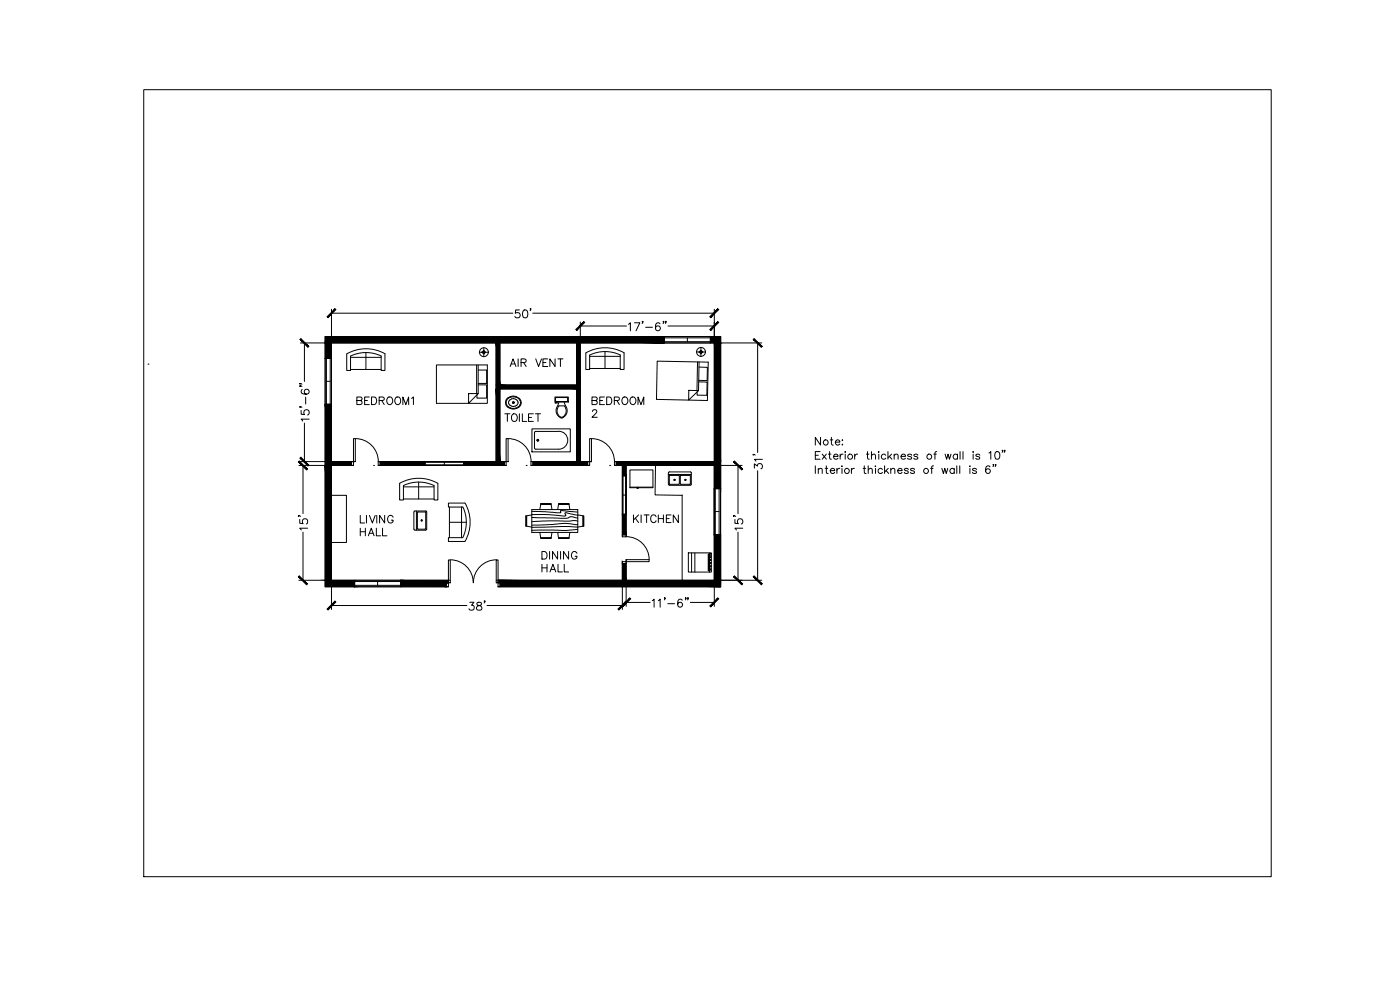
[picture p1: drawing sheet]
<svg xmlns="http://www.w3.org/2000/svg" width="420mm" height="297mm" viewBox="0 0 420 297" stroke-linecap="round" stroke-linejoin="round" font-family="sans-serif">
<defs><g id="words">
<g font-size="6.2">
<text x="153.5" y="96.7">50'</text>
<text x="187.3" y="100.5">17'-6&quot;</text>
<text x="139.7" y="184.1">38'</text>
</g>
<g font-size="5.7">
<text x="105.8" y="122.8">BEDROOM1</text>
<text x="150.3" y="127.7">TOILET</text>
<text x="188.7" y="158">KITCHEN</text>
</g>
<text font-size="5.3" x="152" y="111.1">AIR VENT</text>
</g></defs>
<!-- layer: 0 -->
<g fill="none" stroke="#000" stroke-width=".3">
<path d="M44.4 109.2h.1M150 102.9h23v12.6h-23zM106.1 139.6h-6.6v34.5h35.6M106.6 138.5h-7.1v-35.6h49.4v35.6h-35.4M112.1 139.6h.1M113.5 139.6h38.4M152.5 138.5h-2.5v-21.8h23v21.8h-13.7M157.9 139.6h.1M159.3 139.6h17.7M177.5 138.5h-3.3v-35.6h40.2v35.6h-30M183 139.6h.1M184.4 139.6h2.4v21.5"/>
<path d="M214.4 139.6v34.5h-26.5v-6.2M134.6 176.1h-37v-75.1h118.7v75.1h-66.8M142 174.1h.1M186.8 168.5v5.6h-37.9M187.9 161.1v-21.5h26.5v34.5"/>
</g>
<!-- layer: hatches -->
<g fill="#000" stroke="#000" stroke-width=".3">
<path d="M97.6 102.9h1.9v4.7zM97.6 121.3h1.9z"/>
<path d="M97.6 107.6h1.9zM97.6 102.9l1.9 4.7h-1.9z"/>
<path d="M148.9 102.9l1.1 12.6v-12.6zM148.9 102.9l1.1 12.6h-1.1z"/>
<path d="M148.9 116.7l1.1 21.8v-21.8zM148.9 116.7l1.1 21.8h-1.1z"/>
<path d="M173 102.9l1.2 12.6v-12.6zM173 102.9l1.2 12.6h-1.2z"/>
<path d="M148.9 115.5l25.3 1.2v-1.2zM148.9 115.5l25.3 1.2h-25.3z"/>
<path d="M173 116.7l1.2 21.8v-21.8zM173 116.7l1.2 21.8h-1.2z"/>
<path d="M97.6 101l101.8 1.9v-1.9zM97.6 101l101.8 1.9h-101.8z"/>
<path d="M213.2 101l3.1 1.9v-1.9zM213.2 101l3.1 1.9h-3.1z"/>
<path d="M214.4 102.9l1.9 35.6v-35.6zM214.4 102.9l1.9 35.6h-1.9z"/>
<path d="M97.6 121.3l1.9 17.2v-17.2zM97.6 121.3l1.9 17.2h-1.9z"/>
<path d="M97.6 139.6l1.9 34.5v-34.5zM97.6 139.6l1.9 34.5h-1.9z"/>
<path d="M97.6 138.5l7.9 1.1v-1.1zM97.6 138.5l7.9 1.1h-7.9z"/>
<path d="M114.1 138.5l13.5 1.1v-1.1zM114.1 138.5l13.5 1.1h-13.5z"/>
<path d="M139.1 138.5l12.2 1.1v-1.1zM139.1 138.5l12.2 1.1h-12.2z"/>
<path d="M159.9 138.5l16.5 1.1v-1.1zM159.9 138.5l16.5 1.1h-16.5z"/>
<path d="M186.8 139.6l1.1 3.2v-3.2zM186.8 139.6l1.1 3.2h-1.1z"/>
<path d="M185 138.5l31.3 1.1v-1.1zM185 138.5l31.3 1.1h-31.3z"/>
<path d="M214.4 139.6l1.9 7v-7zM214.4 139.6l1.9 7h-1.9z"/>
<path d="M186.8 154.3l1.1 6.2v-6.2zM186.8 154.3l1.1 6.2h-1.1z"/>
<path d="M97.6 174.1l8.8 2v-2zM97.6 174.1l8.8 2h-8.8z"/>
<path d="M120.2 174.9l13.8 1.2v-1.2zM120.2 174.9l13.8 1.2h-13.8z"/>
<path d="M120.2 174.1l14.4 .8v-.8zM120.2 174.1l14.4 .8h-14.4z"/>
<path d="M186.8 169.1l1.1 5v-5zM186.8 169.1l1.1 5h-1.1z"/>
<path d="M214.4 160.4l1.9 13.7v-13.7zM214.4 160.4l1.9 13.7h-1.9z"/>
<path d="M149.5 174.1l66.8 .8v-.8zM149.5 174.1l66.8 .8h-66.8z"/>
<path d="M150.1 174.9l66.2 1.2v-1.2zM150.1 174.9l66.2 1.2h-66.2z"/>
</g>
<!-- layer: door -->
<g fill="none" stroke="#000" stroke-width=".3">
<path d="M105.5 138.5h.6v1.1h-.6zM106.1 131.6h.5v6.9h-.5zM106.7 131.6a6.9 6.9 0 0 1 6.8 6.9M113.5 138.5h.6v1.1h-.6zM151.3 138.5h.6v1.1h-.6zM151.9 131.6h.6v6.9h-.6zM152.5 131.6a6.9 6.9 0 0 1 6.9 6.9M159.3 138.5h.6v1.1h-.6zM176.4 138.5h.6v1.1h-.6zM177 131.6h.5v6.9h-.5zM177.5 131.6a6.9 6.9 0 0 1 6.9 6.9M184.4 138.5h.6v1.1h-.6z"/>
<path d="M134 174.9h.6v1.2h-.6zM134.6 168h.5v6.9h-.5zM135.1 168a6.9 6.9 0 0 1 6.9 6.8M148.9 168h.6v6.9h-.6zM148.9 168a6.9 6.9 0 0 0-6.8 6.8M149.5 174.9h.6v1.2h-.6zM186.8 168.5h1.1v.6h-1.1zM186.8 160.5h1.1v.6h-1.1zM187.9 167.9h6.9v.6h-6.9zM187.9 161a6.9 6.9 0 0 1 6.9 6.9"/>
</g>
<!-- layer: window -->
<g fill="none" stroke="#000" stroke-width=".3">
<path d="M97.6 107.6h1.9v13.7h-1.9zM98 107.6v13.7M98 114.4h1.1M99.1 107.6v13.7M199.4 101h13.8v1.9h-13.8zM199.4 102.5h13.8M199.4 101.4h13.8M206.3 101.4v1.1M127.6 138.5h11.5v1.1h-11.5zM127.6 138.7h11.5M127.6 139.6h11.5M127.6 139.5h11.5"/>
<path d="M133.3 138.7v.8M99.5 148.6h4.5v14.2h-4.8M187 142.8v11.5M187 148.5h.7M187.7 142.8v11.5M187.9 142.8v11.5v-11.5h-1.1v11.5M214.3 146.6h1.9v13.8h-1.9zM214.7 146.6v13.8M214.7 153.5h1.1M215.8 146.6v13.8M106.4 174.1h13.8v2h-13.8zM106.4 175.6h13.8"/>
<path d="M106.4 174.5h13.8M113.3 174.5v1.1M204.7 174.1h.1"/>
</g>
<!-- layer: blocks -->
<g fill="none" stroke="#000" stroke-width=".3">
<path d="M105.2 110.9h9.2M105.2 107.2h9.2M105.2 106.8a10.5 10.5 0 0 1 9.2 0v4.4h1.1l.1-5a11.5 11.5 0 0 0-11.5 0v5h1.1v-4.4M109.8 105.8v5.1M131 109.5h15.3v11.5h-15.3zM140.6 118.1h2.9l-2.9 2.9zM143 109.5v8.6M143.5 115.5h2.5v4h-2.9v-1M143.5 111h2.5v4h-2.5M143.5 109.5v8.6M143.8 105.7h1.2M145.2 105.1l.6 .6-.6 .5-.6-.5z"/>
<path d="M145.2 104.3v1.2M145.2 105.9v1.1M145.4 105.7h1.1M153.2 119.2l.3-.1a2.25 2.25 0 0 1 2.6 1.1M153.2 119.2a1.64 1.64 0 0 0-1.2 2.2M153.5 119.7a1.34 1.34 0 0 1 1.4 .2 1.34 1.34 0 0 1 .5 1.3M153.5 119.7l-.8 .8v.7M155.8 119.5a2.61 2.61 0 0 0-3.9 .5M155.8 119.5a1.71 1.71 0 0 1 .4 2.1M166.5 119.1h4.1v1.5h-4.1zM166.7 119.5v.8M166.8 119.5l.1-.2h3.3l.1 .2"/>
<path d="M170.3 119.5l-.1 .9M175.8 105.9v5h1.2v-4.4M175.8 105.9a11.5 11.5 0 0 1 11.5 0M177 110.6h9.1M177 106.9h9.1M177 106.5a10.6 10.6 0 0 1 9.2 0M181.6 105.5v5.1M187.3 105.9v5h-1.2v-4.4M197.2 108.4l15.4 .3-.3 11.5-15.3-.4zM206.7 117.1l2.9 .1-2.9 2.8zM209 105.6h1.2M209.3 108.6l-.1 8.6"/>
<path d="M209.7 114.6h2.5l-.1 4h-2.9v-1.1M209.8 110.1l2.5 .1-.1 4-2.5-.1M209.8 105.6l.6-.5 .5 .5-.5 .6zM209.8 108.6l-.2 8.6M210.4 104.3v1.1M210.4 105.8v1.2M210.6 105.6h1.1M151.9 120l-.2 .7 .2 .8M153.8 120.8h.4M154.1 120.6v.4M156.1 120.2l.1 .6-.2 .6M159.6 128.7h11.6v6.9h-11.6z"/>
<path d="M160.8 129.4l-.4 .4v4.6l.4 .4M160.8 129.4h6.9a2.69 2.69 0 0 1 2.7 2.7 2.69 2.69 0 0 1-2.7 2.7h-6.9M161.2 132.1h.4M161.4 131.9v.4M166.8 120.3l.1 .1M166.9 120.5h3.3M167 120.6l-.4 .1v.2h.6v-.3M167.8 120.6l-.4 1.1a2.24 2.24 0 0 0 1.4 3.7 2.37 2.37 0 0 0 .9-3.7l-.4-1.1M169.3 121.8a2.03 2.03 0 0 1-.9 3.4 2.11 2.11 0 0 1-.6-3.4h1.5M196.7 139.6l-.1 8.9 8.1 .1M119.9 145a11.5 11.5 0 0 1 11.5 0v5h-1.1v-4.3a10.5 10.5 0 0 0-9.2 0v4.3h-1.2zM121.1 149.7h9.2"/>
<path d="M121.1 146.1h9.2M124.2 153.6v5.2M124.2 158.8l.3 .2M124.5 153.3h3.3l.3 .3-.1 5.3-3.5 .2M124.5 153.3l-.3 .3M125 153.3v5.8M125.3 153.8v4.8l.2 .2M125.5 153.6h2.1l.2 .2M125.5 153.6l-.2 .2M125.6 144.6v5.1M127.8 153.8l-.1 4.9-2.2 .1M134.9 156.7h5"/>
<path d="M134.9 152.1v9.2M138.5 152.1v9.2M138.9 152.1a10.5 10.5 0 0 1 0 9.2h-4.3v1.2l5-.1a11.4 11.4 0 0 0-.1-11.5h-4.9v1.2h4.3M157.8 154.8h.2v3.1l-.2-.1zM159.6 153.4l8.2 .5a.37 .37 0 0 0 .5-.2 .37 .37 0 0 0-.1-.5l5.2 .5M159.6 154.4h5.2l4.1 .4a.55 .55 0 0 0 .5 .1 .55 .55 0 0 0 .4-.4l-.1-.2a.33 .33 0 0 1 0-.5 .33 .33 0 0 1 .5 .1l3.2 .7M159.6 155.3l10.4 .2 1.4-.5 2 .5M159.6 152.9h13.8v6.9h-13.8zM159.6 154.5l-1.5 .3v3.1l1.5 .2M162 152.9l.3-1.5h3.1l.3 1.5M162 159.8l.3 1.5h3.1l.3-1.5M162.3 151.1h3.1v.1h-3.1z"/>
<path d="M167.4 152.9l.2-1.5h3.2l.2 1.5M167.4 159.8l.2 1.5h3.2l.2-1.5M167.6 151.1h3.1l.1 .1h-3.2zM173.4 156.3h-8.9l-4.9 .2M173.4 157.4l-4.5-.4-3.2 .4-6.1 .2M173.4 154.5l1.5 .3v3.1l-1.5 .2-5.3-.1-8.5 .2M173.4 158.8l-3.3 .4-10.5-.1M175 154.8h.2v3l-.2 .1zM189.1 141h6.9v5.3h-6.9zM189.1 146.2h6.9M191.2 146.3v.2h.4v-.2M191.3 146.2v.3"/>
<path d="M200.6 141.9v3.4M200.6 142.4h6.9M200.6 145.3l.3 .3M200.9 142.8l2.8-.2 .2 .2M200.9 145.1l.1 .2h2.7l.2-.2M200.9 142.8v2.3M200.9 145.6h6.3M200.9 141.6h6.3M200.9 141.6l-.3 .3M203.9 142.8v2.3M204.2 142.8l2.8-.2 .2 .2M204.2 145.1l.1 .2h2.7l.2-.2"/>
<path d="M204.2 142.8v2.3M204.7 148.5v25.6M207.2 142.8v2.3M207.2 141.6l.3 .3v3.4l-.3 .3M162.3 161.4h3.1v.2h-3.1zM167.6 161.4h3.2l-.1 .2h-3.1zM206.6 165.9h6.9v5.7h-6.9zM207.6 165.9v5.7M208.5 165.9v5.7M212.6 166.3h.1v5h-.1zM212.9 165.9v5.7M213 166.1h.4v1.1h-.4z"/>
<circle cx="145.2" cy="105.7" r="1.33"/>
<circle cx="145.2" cy="105.7" r=".19"/>
<circle cx="210.4" cy="105.6" r="1.33"/>
<circle cx="210.4" cy="105.6" r=".19"/>
<circle cx="154.1" cy="120.8" r=".28"/>
<circle cx="154.1" cy="120.8" r=".19"/>
<circle cx="161.4" cy="132.1" r=".28"/>
<circle cx="161.4" cy="132.1" r=".19"/>
<circle cx="126.6" cy="156.2" r=".11"/>
<circle cx="126.6" cy="156.2" r=".19"/>
<circle cx="202.4" cy="144" r=".19"/>
<circle cx="202.4" cy="144" r=".11"/>
<circle cx="205.7" cy="144" r=".19"/>
<circle cx="205.7" cy="144" r=".11"/>
<circle cx="213.2" cy="170.8" r=".19"/>
<circle cx="213.2" cy="168.9" r=".19"/>
<circle cx="213.2" cy="168" r=".19"/>
<circle cx="213.2" cy="169.9" r=".19"/>
</g>
<!-- layer: text -->
<g fill="none" stroke="#000" stroke-width=".3">
<path d="M181.4 119.1h-1.4v2.3h1.4M182.1 119.1h.7a1.22 1.22 0 0 1 .8 1.2 1.22 1.22 0 0 1-.8 1.1h-.7zM186.9 119.4a1.09 1.09 0 0 1 1.6 .3 1.09 1.09 0 0 1-.5 1.6 1.1 1.1 0 0 1-1.4-.5 1.1 1.1 0 0 1 .3-1.4zM189.3 119.4a1.09 1.09 0 0 1 1.6 .3 1.09 1.09 0 0 1-.5 1.6 1.1 1.1 0 0 1-1.3-.5 1.1 1.1 0 0 1 .2-1.4zM177.7 120.2l1.3-.1 .2-.6-.5-.4h-1v2.3l1.4-.2 .1-.6-.5-.4M177.8 123.5l.4-.6 .8 .2a.66 .66 0 0 1-.2 1l-1.1 1.1h1.5M180 120.2h.8M184.4 120.2l1.3-.1 .2-.4-.1-.4-1.4-.2v2.3M185.1 120.2l.8 1.2M191.5 121.4v-2.3l.9 2.3 .8-2.3v2.3M108.1 154.6v2.3h1.3M108.1 158.5v2.3"/>
<path d="M108.1 159.5h1.5M109.6 158.5v2.3M110 154.6v2.3M110.9 154.6l.9 2.3 .8-2.3M112.9 158.5v2.3h1.4M113.1 154.6v2.3M114.8 158.5v2.3h1.3M115.4 154.6v2.3l-1.5-2.3v2.3M118 155.2a.85 .85 0 0 0-1-.6 .85 .85 0 0 0-.7 .9v.6a.83 .83 0 0 0 .9 .8 .83 .83 0 0 0 .8-.8h-.6M110.5 160.8l.9-2.3 .9 2.3M110.9 160h1.1M162.6 165.5h.8a1.22 1.22 0 0 1 .8 1.1 1.22 1.22 0 0 1-.8 1.2h-.8z"/>
<path d="M162.6 169.3v2.3M162.6 170.4h1.6M164.2 169.3v2.3M164.9 165.5v2.3M165.1 171.6l.8-2.3 .9 2.3M165.4 170.8h1.1M167.3 165.5v2.3l-1.5-2.3v2.3M167.5 169.3v2.3h1.3M168.2 165.5v2.3M169.3 169.3v2.3h1.3M170.6 165.5v2.3l-1.5-2.3v2.3M173.1 166a.85 .85 0 0 0-.9-.5 .85 .85 0 0 0-.7 .9 .97 .97 0 0 0 .3 1.2 .97 .97 0 0 0 1.3-.1v-.6h-.5"/>
</g>
<!-- layer: dim -->
<g fill="none" stroke="#000" stroke-width=".3">
<path d="M43.1 26.9h338.4v236.1h-338.4zM99.5 92.8v9.5M99.5 94h54.4M159.9 94h54.5M174.2 96.6v5.7M174.2 97.8h13.8M200.5 97.8h13.9M214.4 92.8v9.5M90 115.8v.2v-.2l.6 .2M90 115v.3v-.3l.6 .3M90.2 102.9h8.7M90.7 116.9a.7 .7 0 0 0-.3 .6 .7 .7 0 0 0 .4 .6 1.4 1.4 0 0 0 2-.5 .75 .75 0 0 0-.7-.8 .75 .75 0 0 0-.8 .7 .75 .75 0 0 0 .7 .8"/>
<path d="M91.4 102.9v11.6M91.7 119.2v2M215 102.9h13.6M227.4 102.9v32.8M89.7 139.6h9.2M90 122v.2v-.2l.6 .2M90.2 138.5h8.7M90.4 123.1v1.2l1 .1a.85 .85 0 0 1 0-1.3 .85 .85 0 0 1 1.3 .2 .85 .85 0 0 1-.4 1.2M90.9 139.6v14.5M91.4 126.9v11.6M92.8 125.8h-2.4l.4 .6M215 139.6h7.7"/>
<path d="M221.5 139.6v14.5M226.1 136.3v.3v-.3l.6 .3M228.8 137.8h-2.4l.5 .6M244.7 136.6h.9M244.7 139.8v2.3M246.1 135.5h-1.4v2.3h1.4M246.3 131.2v2.3l-1.6-2.3v2.3M246.8 136.3l1.2 1.5M248 139.8v1.8l.1 .4 .4 .1M248 136.3l-1.2 1.5M248.6 136.3h.8M249 135.5v1.9l.1 .3 .4 .1"/>
<path d="M249.2 132h.7M249.5 131.2v1.9l.1 .3 .5 .1M250.2 136.9h1.3a.72 .72 0 0 0-1-.6 .72 .72 0 0 0-.2 1.2l.4 .3 .8-.3M250.7 132.7h1.4a.75 .75 0 0 0-.9-.6 .75 .75 0 0 0-.6 .7 .75 .75 0 0 0 .6 .7l.9-.3M252.1 136.3v1.5M252.7 132.1h.2zM252.7 133.4h.2zM252.7 139.8v.2zM253 136.3a.78 .78 0 0 0-.9 .6M253.7 135.5v.2zM253.7 136.3v1.5M256.5 136.3v1.5"/>
<path d="M257.4 136.3a.78 .78 0 0 0-.9 .6M259.4 139.8v1.8l.1 .4 .4 .1M260 136.3h.8M260.3 135.5v1.9l.2 .3 .4 .1M260.6 139.8v2.3M261.5 136.7l.6-.4 .5 .1 .2 1.4M261.5 135.5v2.3M262.8 139.8v.2zM263.7 135.5v.2zM263.7 136.3v1.5M265.5 139.8v2.3M265.8 136.6a.73 .73 0 0 0-1.1-.1 .73 .73 0 0 0 0 1.1 .73 .73 0 0 0 1.1-.1"/>
<path d="M266.5 135.5v2.3M266.9 136.9l.8 .9M267.6 136.3l-1.1 1.1M268.4 136.7l.5-.4 .5 .1 .1 1.4M268.4 136.3v1.5M270.4 136.9h1.3a.72 .72 0 0 0-1-.6 .72 .72 0 0 0-.2 1.2l.5 .3 .7-.3M273.6 136.6a.71 .71 0 0 0-1.2 0l1.2 .8-.1 .3-.4 .1-.6-.1-.1-.2M275.5 136.6a.71 .71 0 0 0-1.3 0l1.3 .8-.2 .3-.3 .1-.6-.1-.2-.2M280.2 139.8l-.5 .1-.1 .3v1.9M280.2 136.3h.8M281.1 135.5l-.4 .1-.1 .3v1.9M283.6 136.3l.5 1.5 .4-1.5 .4 1.5 .5-1.5"/>
<path d="M287.1 139.8v2.3M287.4 136.6a.73 .73 0 0 0-1.1-.1 .73 .73 0 0 0 0 1.1 .73 .73 0 0 0 1.1-.1M287.4 136.3v1.5M288 139.8v2.3M288.1 135.5v2.3M289 135.5v2.3M291.1 139.8v.2zM292.1 135.5v.2zM292.1 136.3v1.5M294 136.6a.67 .67 0 0 0-1.1 0l1.1 .8-.4 .4-.7-.1v-.2M296.8 135.9l.5-.4v2.3M298.2 139.4h-.2h.2l-.2 .6"/>
<path d="M298.9 135.6a.74 .74 0 0 1 1.1 .3l.1 .6a1 1 0 0 1-.7 1.3h-.2a1.44 1.44 0 0 1-.3-2.2zM298.9 139.4h-.2h.2l-.2 .6M300.9 135.2h-.2h.2l-.2 .5M301.6 135.2h-.2h.2l-.2 .5M89.6 154.7v.3v-.3l.6 .3M90 155.9v1.1l1 .1a.84 .84 0 0 1-.1-1.2 .84 .84 0 0 1 1.3 .1 .84 .84 0 0 1-.3 1.2M90.9 159.7v14.4M92.3 158.5h-2.3l.4 .5M220.2 154.7v.3v-.3l.6 .3M220.6 155.9v1.1l1 .1a.84 .84 0 0 1-.1-1.2 .84 .84 0 0 1 1.3 .1 .84 .84 0 0 1-.3 1.2M221.5 159.7v14.4M222.9 158.5h-2.3l.4 .5"/>
<path d="M226.4 140.4v-1.2l.9 .7a.8 .8 0 0 1 1.3-.6 .8 .8 0 0 1-.3 1.4M227.4 141.3v32.8M245.6 141l.5-.5 .6 .2 .1 1.4M245.6 140.5v1.6M247.6 140.5h.8M249.2 141.2h1.3a.68 .68 0 0 0-.8-.7 .68 .68 0 0 0-.5 .9 .7 .7 0 0 0 .5 .7 .7 .7 0 0 0 .8-.4M251.2 140.5v1.6M252.1 140.5a.78 .78 0 0 0-.9 .7M252.7 140.5v1.6M255.5 140.5v1.6M256.4 140.5a.78 .78 0 0 0-.9 .7M259 140.5h.8"/>
<path d="M260.6 141l.5-.5 .6 .2 .1 1.4M262.8 140.5v1.6M264.8 140.9a.73 .73 0 0 0-1-.1 .73 .73 0 0 0 0 1 .73 .73 0 0 0 1-.1M265.9 141.2l.8 .9M266.6 140.5l-1.1 1.1M267.3 141l.6-.5 .5 .2 .2 1.4M267.3 140.5v1.6M269.4 141.2h1.3a.68 .68 0 0 0-.8-.7 .68 .68 0 0 0-.5 .9 .7 .7 0 0 0 .6 .7 .7 .7 0 0 0 .7-.4M272.6 140.9a.67 .67 0 0 0-1.2 0l.3 .3 .8 .2 .1 .3a.67 .67 0 0 1-1.2 0M274.4 140.9a.67 .67 0 0 0-1.1 0l.3 .3 .8 .2v.3a.67 .67 0 0 1-1.1 0M279.3 140.5h.7M282.7 140.5l.4 1.6 .4-1.6 .5 1.6 .4-1.6"/>
<path d="M286.4 140.9a.73 .73 0 0 0-1.1-.1 .73 .73 0 0 0 0 1 .73 .73 0 0 0 1.1-.1M286.4 140.5v1.6M291.1 140.5v1.6M293.1 140.9a.71 .71 0 0 0-1.3 0l.4 .3 .7 .2 .2 .3a.71 .71 0 0 1-1.3 0M297.1 140.1a.64 .64 0 0 0-.6-.3 .64 .64 0 0 0-.6 .4 1.3 1.3 0 0 0 .6 1.9 .71 .71 0 0 0 .7-.7 .71 .71 0 0 0-.7-.8 .71 .71 0 0 0-.7 .7M89.7 174.1h9.2M99.5 174.7v8.2M186.8 174.7v8.2M187.9 174.7v7.2M199.6 179.4h-.2h.2l-.2 .6M205.9 179.4h-.2h.2l-.2 .6M206.5 179.4h-.2h.2l-.2 .6"/>
<path d="M214.4 174.7v7.2M215 174.1h13.6M99.5 181.7h40.6M146.1 181.7h40.7M187.9 180.7h7.2M195.7 180.2l.6-.4v2.4M197.6 180.2l.5-.4v2.4M200.4 181.1h2M204.7 180.1a.67 .67 0 0 0-1-.2 1.38 1.38 0 0 0 .5 2.3 .74 .74 0 0 0 .6-.8 .74 .74 0 0 0-.7-.7 .74 .74 0 0 0-.7 .7M207.2 180.7h7.2"/>
<circle cx="247.8" cy="132.7" r=".76"/>
<circle cx="255.1" cy="137" r=".76"/>
<circle cx="278.9" cy="137" r=".76"/>
<circle cx="254.2" cy="141.3" r=".75"/>
<circle cx="277.9" cy="141.3" r=".75"/>
</g>
<g fill="#000" stroke="#000" stroke-width=".3">
<path d="M100.5 92.7l-2.1 2.6 2.4-2.4zM100.5 92.7l-2.1 2.6-.2-.3z"/>
<path d="M175.2 96.5l-2.1 2.6 2.4-2.3zM172.8 98.9l2.4-2.4-2.1 2.6z"/>
<path d="M213 95l.3 .3 2.1-2.6zM215.4 92.7l.3 .2-2.4 2.4z"/>
<path d="M213 98.9l.3 .2 2.1-2.6zM215.4 96.5l.3 .3-2.4 2.3z"/>
<path d="M90 101.8l2.4 2.4 .3-.2zM90 101.8l.3-.2 2.4 2.4z"/>
<path d="M226.1 101.8l2.4 2.4 .2-.2zM226.1 101.8l.2-.2 2.4 2.4z"/>
<path d="M90.3 137.2l-.3 .2 2.7 2.2zM90 137.4l2.7 2.2-.3 .2z"/>
<path d="M89.6 138.6l2.4 2.4 .2-.3zM89.6 138.6l.2-.3 2.4 2.4z"/>
<path d="M220.2 138.6l2.4 2.4 .2-.3zM220.2 138.6l.2-.3 2.4 2.4z"/>
<path d="M89.6 173l2.6 2.2-2.4-2.4zM89.6 173l2.6 2.2-.2 .3z"/>
<path d="M189 179.4l-2.1 2.7 2.4-2.4zM186.6 181.8l2.4-2.4-2.1 2.7z"/>
<path d="M220.4 172.8l-.2 .2 2.6 2.2zM220.2 173l2.6 2.2-.2 .3z"/>
<path d="M226.3 172.8l-.2 .2 2.6 2.2zM226.1 173l2.6 2.2-.2 .3z"/>
<path d="M100.5 180.4l-2.1 2.6 2.4-2.4zM100.5 180.4l-2.1 2.6-.2-.3z"/>
<path d="M185.5 182.7l.2 .3 2.2-2.6zM187.9 180.4l.2 .2-2.4 2.4z"/>
<path d="M213 181.8l.3 .3 2.1-2.7zM215.4 179.4l.3 .3-2.4 2.4z"/>
</g>
<use href="#words"/>
</svg>
